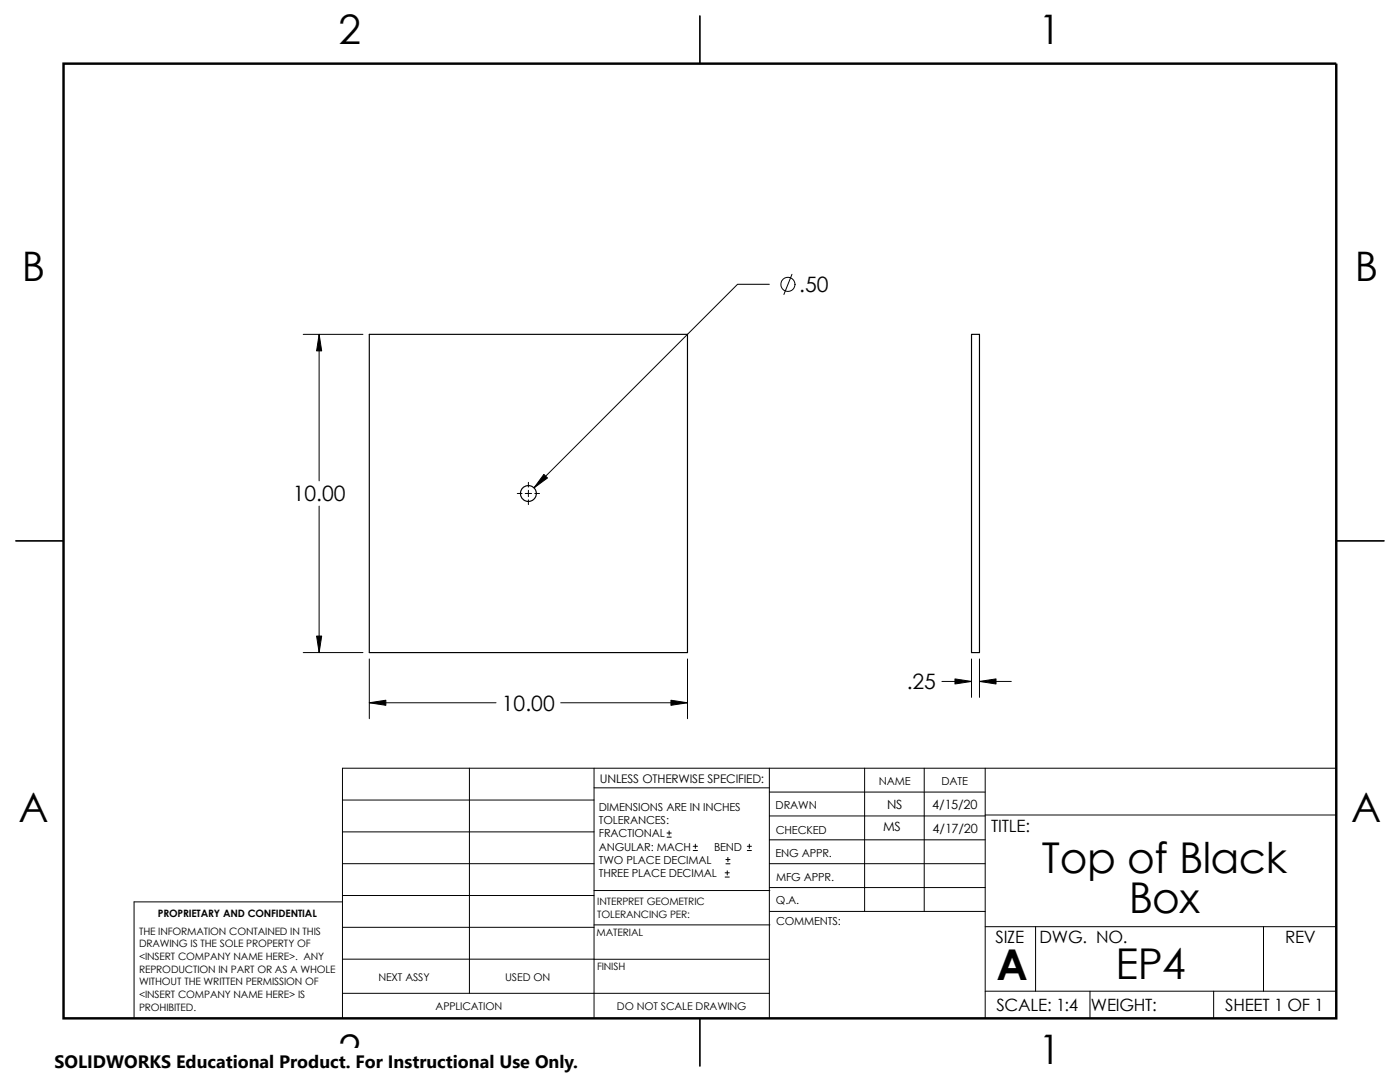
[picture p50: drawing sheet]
<svg xmlns="http://www.w3.org/2000/svg" width="279mm" height="216mm" viewBox="0 0 279 216" stroke-linecap="round" stroke-linejoin="round" font-family="sans-serif">
<defs><g id="words">
<g font-size="8.5">
<text x="207.9" y="174.1">Top of Black</text>
<text x="225.3" y="182.2">Box</text>
<text x="198.9" y="195.5">A</text>
<text x="222.7" y="195.3">EP4</text>
</g>
<g font-size="8.1">
<text x="67.6" y="8.8">2</text>
<text x="207.3" y="8.8">1</text>
<text x="4.4" y="56.1">B</text>
<text x="270.4" y="56.1">B</text>
<text x="3.7" y="164.1">A</text>
<text x="269.7" y="164.1">A</text>
<text x="67.6" y="212.3">2</text>
<text x="207.3" y="212.3">1</text>
</g>
<g font-size="4.2">
<text x="159.5" y="58.3">.50</text>
<text x="58.4" y="100.1">10.00</text>
<text x="181" y="137.6">.25</text>
<text x="100.2" y="141.8">10.00</text>
</g>
<text font-size="3.6" x="10.9" y="213">SOLIDWORKS Educational Product. For Instructional Use Only.</text>
<g font-size="3.4">
<text x="197.8" y="166">TITLE:</text>
<text x="198.7" y="188.1">SIZE</text>
<text x="207.5" y="188.1">DWG. NO.</text>
<text x="256.5" y="188.2">REV</text>
<text x="198.8" y="201.7">SCALE: 1:4</text>
<text x="217.7" y="201.7">WEIGHT:</text>
<text x="244.5" y="201.7">SHEET 1 OF 1</text>
</g>
<g font-size="2.5">
<text x="177" y="161.4">NS</text>
<text x="186.1" y="161.5">4/15/20</text>
<text x="176.2" y="165.9">MS</text>
<text x="186.1" y="166.2">4/17/20</text>
</g>
<text font-size="2.4" x="119.7" y="156.2">UNLESS OTHERWISE SPECIFIED:</text>
<g font-size="2.2">
<text x="119.5" y="161.8">DIMENSIONS ARE IN INCHES</text>
<text x="154.8" y="161.5">DRAWN</text>
<text x="175.4" y="156.7">NAME</text>
<text x="187.9" y="156.7">DATE</text>
<text x="119.5" y="164.4">TOLERANCES:</text>
<text x="119.5" y="167.1">FRACTIONAL</text>
<text x="154.8" y="166.3">CHECKED</text>
<text x="119.5" y="172.4">TWO PLACE DECIMAL</text>
<text x="119.5" y="169.7">ANGULAR: MACH</text>
<text x="142.5" y="169.7">BEND</text>
<text x="154.8" y="171">ENG APPR.</text>
<text x="119.5" y="175">THREE PLACE DECIMAL</text>
<text x="154.9" y="175.7">MFG APPR.</text>
<text x="154.9" y="180.4">Q.A.</text>
<text x="154.9" y="184.7">COMMENTS:</text>
</g>
<g font-size="2.1">
<text x="75.5" y="195.7">NEXT ASSY</text>
<text x="100.8" y="195.7">USED ON</text>
<text x="86.9" y="201.6">APPLICATION</text>
<text x="123.1" y="201.6">DO NOT SCALE DRAWING</text>
</g>
<g font-size="2">
<text x="31.5" y="182.9">PROPRIETARY AND CONFIDENTIAL</text>
<text x="119.2" y="183.1">TOLERANCING PER:</text>
<text x="119.2" y="180.6">INTERPRET GEOMETRIC</text>
<text x="27.7" y="186.5">THE INFORMATION CONTAINED IN THIS</text>
<text x="27.7" y="189.1">DRAWING IS THE SOLE PROPERTY OF</text>
<text x="27.7" y="191.6">&lt;INSERT COMPANY NAME HERE&gt;. ANY</text>
<text x="119.1" y="186.7">MATERIAL</text>
<text x="27.7" y="194.1">REPRODUCTION IN PART OR AS A WHOLE</text>
<text x="27.7" y="196.6">WITHOUT THE WRITTEN PERMISSION OF</text>
<text x="119.1" y="193.5">FINISH</text>
<text x="27.7" y="199.2">&lt;INSERT COMPANY NAME HERE&gt; IS</text>
<text x="27.7" y="201.7">PROHIBITED.</text>
</g>
</g></defs>
<g fill="none" stroke="#000" stroke-width=".2">
<path d="M153.5 56.7h-6.3l-40.6 40.6M158.1 54.7l-1.7 4.1M60.5 66.7h11.9M63.7 66.7v29.2M103.2 98.5h1M104.8 98.5h1.3M105.5 96.2v1M105.5 97.8v1.3M105.5 99.7v1M106.7 98.5h1M63.7 101v29.2M60.5 130.2h11.9"/>
<path d="M73.7 131.5v11.9M137.2 131.5v11.9M188 136h5.9M193.9 131.5v7.6M195.5 131.5v7.6M195.5 136h6.3M68.3 159.6h50.3M73.7 140.2h25.3M93.7 153.3v44.9M111.9 140.2h25.3M118.6 157.2h34.9M118.6 153.3v49.9"/>
<path d="M153.5 153.3v49.9M153.5 158.1h43.1M172.6 153.3v28.6M184.4 153.3v28.6M196.6 153.3v49.9M266.7 153.3h-198.4v49.9M68.3 178.7h50.3M68.3 172.3h50.3M68.3 166h50.3M68.3 180h-41.5v23.2M118.6 177.7h35M133.1 167h.9"/>
<path d="M133.1 166.2h.9M133.5 165.8v.8M138.3 169.7h.9M138.3 168.9h.9M138.8 168.4v.9M144.7 175h.8M144.7 174.2h.8M144.9 172.4h.8M144.9 171.5h.8M145.1 173.8v.8M145.3 171.1v.8M149.1 169.7h.9"/>
<path d="M149.1 168.9h.9M149.5 168.4v.9M153.5 167.6h43.1M153.5 162.8h43.1M153.5 172.3h43.1M153.5 177.1h43.1M196.6 162.6h70.1M68.3 198.2h85.2M68.3 191.4h85.2M68.3 185h50.3M118.6 184.6h35M153.6 181.9h43"/>
<path d="M196.6 197.8h70.1M196.6 184.9h70.1M206.7 184.9v12.9M217.5 197.8v5.4M242.2 197.8v5.4M252.2 184.9v12.9"/>
<circle cx="157.3" cy="56.7" r="1.41"/>
</g>
<g fill="none" stroke="#000" stroke-width=".23">
<path d="M139.7 3.2v9.5M73.7 66.7h63.5v63.5h-63.5zM193.9 66.7h1.6v63.5h-1.6zM3.2 107.9h9.5M266.7 107.9h9.5M139.7 203.2v9.5"/>
<circle cx="105.5" cy="98.5" r="1.59"/>
</g>
<path d="M12.7 12.7h254v190.5h-254z" fill="none" stroke="#000" stroke-width=".49"/>
<g fill="#000" stroke="#000" stroke-width=".2">
<path d="M63.7 66.7l.5 3.3h-1z" fill-rule="evenodd"/>
<path d="M108.5 94.7l.8 .7-2.7 1.9z" fill-rule="evenodd"/>
<path d="M63.2 126.9h1l-.5 3.3z" fill-rule="evenodd"/>
<path d="M190.6 135.5l3.3 .5-3.3 .5z" fill-rule="evenodd"/>
<path d="M195.5 136l3.3-.5v1z" fill-rule="evenodd"/>
<path d="M73.7 140.2l3.3-.5v1z" fill-rule="evenodd"/>
<path d="M133.9 139.7l3.3 .5-3.3 .5z" fill-rule="evenodd"/>
</g>
<path d="M10.9 209.2h104.7v6.7h-104.7z" fill="#fff"/>
<use href="#words"/>
</svg>
